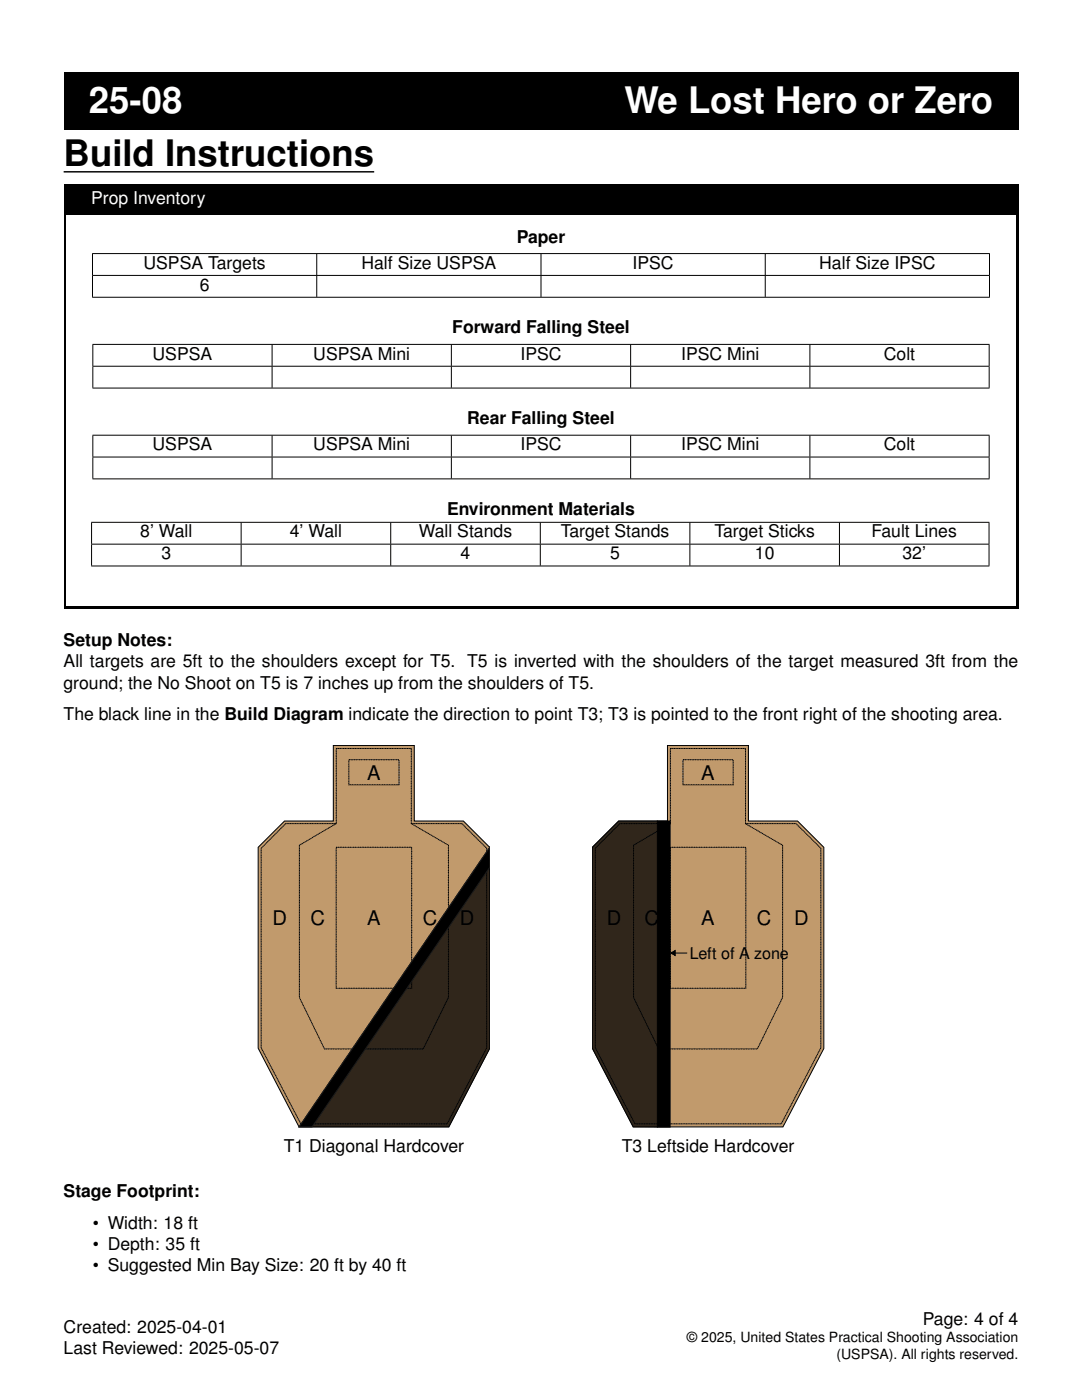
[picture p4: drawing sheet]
<svg xmlns="http://www.w3.org/2000/svg" width="216mm" height="279mm" viewBox="0 0 216 279" stroke-linecap="round" stroke-linejoin="round" font-family="sans-serif">
<defs><g id="words">
<g font-size="7.3" fill="#fff">
<text x="17.8" y="22.6">25-08</text>
<text x="124.6" y="22.6">We Lost Hero or Zero</text>
</g>
<text font-size="7.3" x="12.7" y="33.2">Build Instructions</text>
<g font-size="4">
<text x="73.3" y="155.6">A</text>
<text x="139.9" y="155.6">A</text>
<text x="54.4" y="184.6">D</text>
<text x="62" y="184.6">C</text>
<text x="73.3" y="184.6">A</text>
<text x="84.4" y="184.6">C</text>
<text x="91.8" y="184.6">D</text>
<text x="121.1" y="184.6">D</text>
<text x="128.6" y="184.6">C</text>
<text x="139.9" y="184.6">A</text>
<text x="151" y="184.6">C</text>
<text x="158.5" y="184.6">D</text>
</g>
<text font-size="3.5" fill="#fff" x="18.2" y="40.7">Prop Inventory</text>
<g font-size="3.5">
<text x="28.6" y="53.6">USPSA Targets</text>
<text x="72.1" y="53.6">Half Size USPSA</text>
<text x="103.1" y="48.5">Paper</text>
<text x="126.2" y="53.6">IPSC</text>
<text x="163.5" y="53.6">Half Size IPSC</text>
<text x="39.9" y="58">6</text>
<text x="30.5" y="71.8">USPSA</text>
<text x="62.5" y="71.8">USPSA Mini</text>
<text x="90.2" y="66.5">Forward Falling Steel</text>
<text x="103.8" y="71.8">IPSC</text>
<text x="135.9" y="71.8">IPSC Mini</text>
<text x="176.4" y="71.8">Colt</text>
<text x="30.5" y="89.9">USPSA</text>
<text x="62.5" y="89.9">USPSA Mini</text>
<text x="93.2" y="84.7">Rear Falling Steel</text>
<text x="103.8" y="89.9">IPSC</text>
<text x="135.9" y="89.9">IPSC Mini</text>
<text x="176.4" y="89.9">Colt</text>
<text x="28" y="107.3">8’ Wall</text>
<text x="57.8" y="107.3">4’ Wall</text>
<text x="83.6" y="107.3">Wall Stands</text>
<text x="89.2" y="102.8">Environment Materials</text>
<text x="111.9" y="107.3">Target Stands</text>
<text x="142.6" y="107.3">Target Sticks</text>
<text x="173.9" y="107.3">Fault Lines</text>
<text x="32.2" y="111.6">3</text>
<text x="91.9" y="111.6">4</text>
<text x="121.8" y="111.6">5</text>
<text x="150.6" y="111.6">10</text>
<text x="180.1" y="111.6">32’</text>
<text x="12.7" y="129">Setup Notes:</text>
<text x="12.7" y="133.2">All targets are 5ft to the shoulders except for T5. T5 is inverted with the shoulders of the target measured 3ft from the</text>
<text x="12.7" y="137.4">ground; the No Shoot on T5 is 7 inches up from the shoulders of T5.</text>
<text x="12.7" y="143.7">The black line in the Build Diagram indicate the direction to point T3; T3 is pointed to the front right of the shooting area.</text>
<text x="56.6" y="230">T1 Diagonal Hardcover</text>
<text x="124.1" y="230">T3 Leftside Hardcover</text>
<text x="12.7" y="238.9">Stage Footprint:</text>
<text x="18.5" y="245.2">• Width: 18 ft</text>
<text x="18.5" y="249.5">• Depth: 35 ft</text>
<text x="18.5" y="253.7">• Suggested Min Bay Size: 20 ft by 40 ft</text>
<text x="12.7" y="266">Created: 2025-04-01</text>
<text x="184.2" y="264.5">Page: 4 of 4</text>
<text x="12.7" y="270.2">Last Reviewed: 2025-05-07</text>
</g>
<text font-size="3.2" x="137.6" y="191.3">Left of A zone</text>
<g font-size="2.8">
<text x="137.1" y="267.8">© 2025, United States Practical Shooting Association</text>
<text x="166.9" y="271.2">(USPSA). All rights reserved.</text>
</g>
</g></defs>
<path d="M12.7 14.4h190.5v11.5h-190.5z" fill="#404040"/>
<path d="M12.7 14.4h190.5v11.5h-190.5zM12.7 36.7h190.5v84.7h-190.5z" fill="#000"/>
<path d="M12.7 34.3h62" fill="none" stroke="#000" stroke-width=".29"/>
<path d="M13.2 43h189.5v77.9h-189.5z" fill="#fff"/>
<g fill="none" stroke="#000" stroke-width=".2">
<path d="M18.4 50.6h179.1M18.4 55h179.1M18.4 59.3h179.1M18.5 50.7v4.2M18.5 55v4.3M63.2 50.7v4.2M63.2 55v4.3M107.9 50.7v4.2M107.9 55v4.3M152.7 50.7v4.2M152.7 55v4.3M197.4 50.7v4.2"/>
<path d="M197.4 55v4.3M18.5 68.7h178.9M18.5 73.1h178.9M18.5 77.4h178.9M18.5 68.8v4.2M18.5 73.2v4.2M54.3 68.8v4.2M54.3 73.2v4.2M90.1 68.8v4.2M90.1 73.2v4.2M125.8 68.8v4.2M125.8 73.2v4.2"/>
<path d="M161.6 68.8v4.2M161.6 73.2v4.2M197.4 68.8v4.2M197.4 73.2v4.2M18.5 86.9h178.9M18.5 91.2h178.9M18.5 95.6h178.9M18.5 86.9v4.2M18.5 91.3v4.2M54.3 86.9v4.2M54.3 91.3v4.2M90.1 86.9v4.2"/>
<path d="M90.1 91.3v4.2M125.8 86.9v4.2M125.8 91.3v4.2M161.6 86.9v4.2M161.6 91.3v4.2M197.4 86.9v4.2M197.4 91.3v4.2M18.2 104.2h179.2M18.2 108.6h179.2M18.2 113h179.2M18.3 104.3v4.2M18.3 108.7v4.2"/>
<path d="M48.1 104.3v4.2M48.1 108.7v4.2M78 104.3v4.2M78 108.7v4.2M107.8 104.3v4.2M107.8 108.7v4.2M137.7 104.3v4.2M137.7 108.7v4.2M167.5 104.3v4.2M167.5 108.7v4.2M197.4 104.3v4.2M197.4 108.7v4.2"/>
</g>
<path d="M66.5 148.8h16.2v15h9.8l5.2 5.3v40.1l-8.1 15.7h-29.9l-8.2-15.7v-40.1l5.3-5.3h9.7z" fill="#c19a6c" stroke="#000" stroke-width=".2"/>
<path d="M67.1 149.4h15v15h10l5 4.9v39.8l-7.9 15.2h-29.2l-7.9-15.2v-39.8l4.9-4.9h10.1zM69.6 151.6h10v5h-10zM67.1 169.1h15v28.1h-15zM67.1 164.4l-7.4 4.3v30.4l5 10.2h19.7l5.1-10.2v-30.4l-7.4-4.3" fill="none" stroke="#000" stroke-width=".2" stroke-dasharray=".3 .1" stroke-linecap="butt"/>
<path d="M97.7 169.1v40.1l-8.1 15.7h-29.9z" fill="#000" stroke="#000" stroke-width=".2"/>
<path d="M97.7 169.1v3.9l-35.4 51.9h-2.6z" fill="#000" stroke="#1a1a1a" stroke-width=".2"/>
<path d="M133.2 148.8h16.1v15h9.8l5.3 5.3v40.1l-8.2 15.7h-29.9l-8.1-15.7v-40.1l5.3-5.3h9.7z" fill="#c19a6c" stroke="#000" stroke-width=".2"/>
<path d="M133.8 149.4h14.9v15h10.1l5 4.9v39.8l-7.9 15.2h-29.2l-7.9-15.2v-39.8l4.9-4.9h10.1zM136.3 151.6h10v5h-10zM133.8 169.1h15v28.1h-15zM133.8 164.4l-7.4 4.3v30.4l5 10.2h19.7l5.1-10.2v-30.4l-7.5-4.3" fill="none" stroke="#000" stroke-width=".2" stroke-dasharray=".3 .1" stroke-linecap="butt"/>
<path d="M134.4 190.2h2.7" fill="none" stroke="#000" stroke-width=".2"/>
<path d="M133.9 190.2l.8-.5v1z" fill="#000" stroke="#000" stroke-width=".2"/>
<path d="M118.2 169.1l5.3-5.3h7.7v61.1h-4.9l-8.1-15.7zM131.2 163.8h2.5v61.1h-2.5z" fill="#000" stroke="#000" stroke-width=".2"/>
<use href="#words"/>
</svg>
